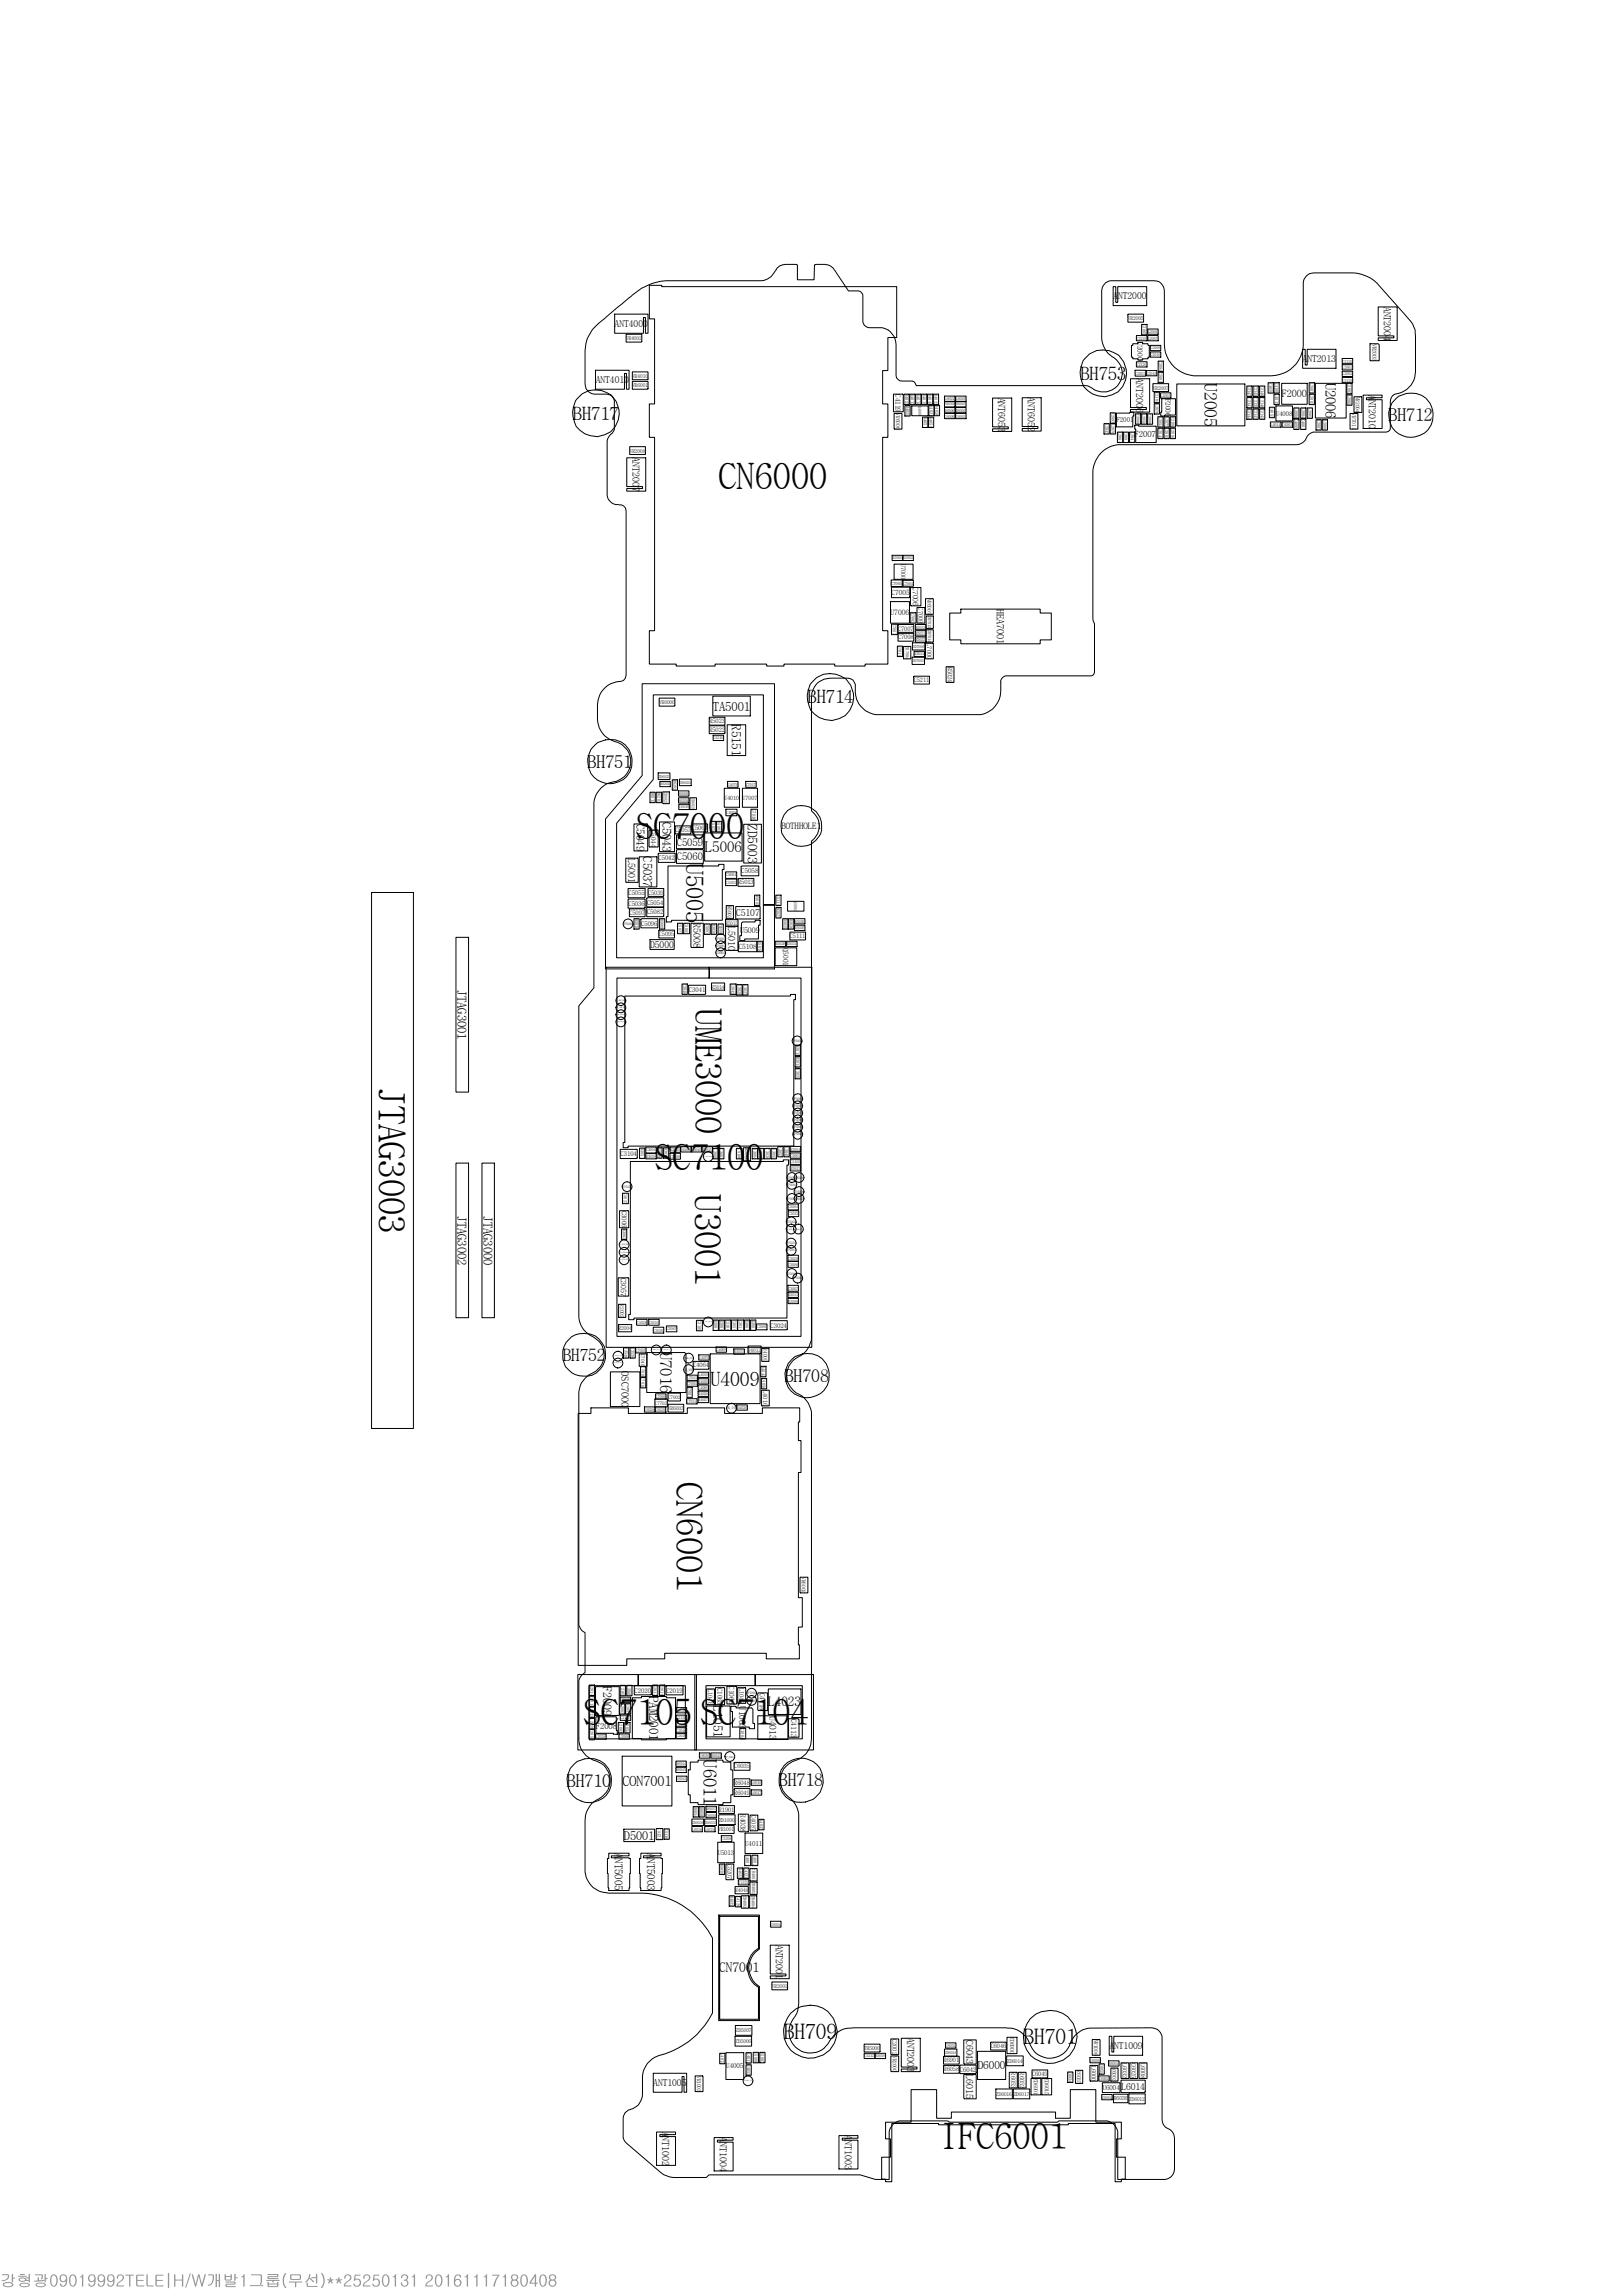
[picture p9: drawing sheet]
<svg xmlns="http://www.w3.org/2000/svg" width="210mm" height="297mm" viewBox="0 0 210 297" stroke-linecap="round" stroke-linejoin="round" font-family="sans-serif">
<defs><g id="words">
<g font-size="4.7">
<text x="92.9" y="63.2">CN6000</text>
<text x="82.2" y="108.6">SC7000</text>
<text x="90" y="130.3" transform="rotate(90 90 130.3)">UME3000</text>
<text x="49" y="140.7" transform="rotate(90 49 140.7)">JTAG3003</text>
<text x="84.7" y="151.4">SC7100</text>
<text x="89.9" y="154.5" transform="rotate(90 89.9 154.5)">U3001</text>
<text x="87.5" y="191.7" transform="rotate(90 87.5 191.7)">CN6001</text>
<text x="75.4" y="223.2">SC7105</text>
<text x="90.5" y="223.2">SC7104</text>
<text x="121.6" y="278">IFC6001</text>
</g>
<text font-size="3.1" x="88.8" y="111.7" transform="rotate(90 88.8 111.7)">U5005</text>
<g font-size="2.8">
<text x="101.4" y="263.8">BH709</text>
<text x="132.4" y="264.5">BH701</text>
</g>
<text font-size="2.5" x="91.9" y="179.3">U4009</text>
<g font-size="2.4">
<text x="139.8" y="49.1">BH753</text>
<text x="74.1" y="54.3">BH717</text>
<text x="104.5" y="91">BH714</text>
<text x="91" y="227.6" transform="rotate(90 91 227.6)">U6011</text>
</g>
<g font-size="2.3">
<text x="179.6" y="54.5">BH712</text>
<text x="76" y="99.3">BH751</text>
<text x="101.5" y="178.8">BH708</text>
<text x="73.3" y="231.2">BH710</text>
<text x="100.8" y="231.1">BH718</text>
</g>
<g font-size="2.2">
<text x="155.8" y="49.6" transform="rotate(90 155.8 49.6)">U2005</text>
<text x="72.8" y="176.1">BH752</text>
</g>
<text font-size="2.1" x="85.4" y="174.9" transform="rotate(90 85.4 174.9)">U7016</text>
<g font-size="1.9">
<text x="171.5" y="49.5" transform="rotate(90 171.5 49.5)">U2006</text>
<text x="91.2" y="110.2">L5006</text>
</g>
<text font-size="1.8" x="80.5" y="231.1">CON7001</text>
<g font-size="1.7">
<text x="94.7" y="93.7" transform="rotate(90 94.7 93.7)">R5151</text>
<text x="96.7" y="106.6" transform="rotate(90 96.7 106.6)">ZD5003</text>
<text x="84" y="219.4" transform="rotate(90 84 219.4)">PAM2001</text>
<text x="92.3" y="220.6" transform="rotate(90 92.3 220.6)">L1051</text>
<text x="99.4" y="220.8">L4023</text>
<text x="93" y="255.2">CN7001</text>
</g>
<g font-size="1.6">
<text x="92.2" y="91.9">TA5001</text>
<text x="85.7" y="106.3" transform="rotate(90 85.7 106.3)">C5043</text>
<text x="83.2" y="110.8" transform="rotate(90 83.2 110.8)">C5037</text>
<text x="59.2" y="128.1" transform="rotate(90 59.2 128.1)">JTAG3001</text>
<text x="59.2" y="157.3" transform="rotate(90 59.2 157.3)">JTAG3002</text>
<text x="62.5" y="157.3" transform="rotate(90 62.5 157.3)">JTAG3000</text>
<text x="80.7" y="238">D5001</text>
</g>
<text font-size="1.5" x="78" y="218.2" transform="rotate(90 78 218.2)">F2009</text>
<g font-size="1.4">
<text x="82.4" y="106.6" transform="rotate(90 82.4 106.6)">C5049</text>
<text x="87.6" y="109.4">C5059</text>
<text x="87.6" y="111.3">C5060</text>
<text x="79.6" y="239.7" transform="rotate(90 79.6 239.7)">ANT5005</text>
<text x="83.7" y="239.7" transform="rotate(90 83.7 239.7)">ANT5003</text>
<text x="126.5" y="267.7">D6000</text>
</g>
<g font-size="1.3">
<text x="179" y="39.7" transform="rotate(90 179 39.7)">ANT2004</text>
<text x="129.2" y="51.4" transform="rotate(90 129.2 51.4)">ANT6053</text>
<text x="133" y="51.4" transform="rotate(90 133 51.4)">ANT6052</text>
<text x="147" y="48.9" transform="rotate(90 147 48.9)">ANT2006</text>
<text x="165.8" y="51.4">F2000</text>
<text x="177.1" y="51.1" transform="rotate(90 177.1 51.1)">ANT2010</text>
<text x="81.8" y="59.2" transform="rotate(90 81.8 59.2)">ANT2007</text>
<text x="128.9" y="78.7" transform="rotate(90 128.9 78.7)">HEA7001</text>
<text x="81.3" y="111" transform="rotate(90 81.3 111)">L5001</text>
<text x="89.7" y="119.4" transform="rotate(90 89.7 119.4)">R5008</text>
<text x="94.2" y="119.8" transform="rotate(90 94.2 119.8)">L5010</text>
<text x="80.4" y="177.4" transform="rotate(90 80.4 177.4)">OSC7000</text>
<text x="100.4" y="251.6" transform="rotate(90 100.4 251.6)">ANT2001</text>
<text x="117.3" y="263.6" transform="rotate(90 117.3 263.6)">ANT2003</text>
<text x="125" y="263.9" transform="rotate(90 125 263.9)">C6043</text>
<text x="125" y="268.4" transform="rotate(90 125 268.4)">L6015</text>
<text x="85.7" y="275.8" transform="rotate(90 85.7 275.8)">ANT1002</text>
<text x="93.1" y="276.5" transform="rotate(90 93.1 276.5)">ANT1004</text>
<text x="109.3" y="276.2" transform="rotate(90 109.3 276.2)">ANT1003</text>
</g>
<g font-size="1.2">
<text x="144" y="38.7">ANT2000</text>
<text x="79.5" y="42.3">ANT4000</text>
<text x="168.5" y="46.8">ANT2013</text>
<text x="77.1" y="49.6">ANT4010</text>
<text x="95.2" y="118.5">C5107</text>
<text x="84.1" y="122.6">D5000</text>
<text x="95.7" y="220.7" transform="rotate(90 95.7 220.7)">U1003</text>
<text x="99.5" y="222" transform="rotate(90 99.5 222)">U4013</text>
<text x="84.5" y="269.9">ANT1005</text>
<text x="143.5" y="265.1">ANT1009</text>
<text x="145.1" y="270.3">L6014</text>
</g>
<g font-size="1.1">
<text x="146.8" y="56.5">F2007</text>
<text x="101.1" y="107.2">BOTHHOLE1</text>
<text x="77.1" y="223.6">F2008</text>
</g>
<g font-size="1">
<text x="118.1" y="76" transform="rotate(90 118.1 76)">C7006</text>
<text x="115.2" y="79.6">U7006</text>
<text x="95.8" y="120.7">U5009</text>
<text x="80.3" y="165.3" transform="rotate(90 80.3 165.3)">C3057</text>
<text x="102.3" y="222.3" transform="rotate(90 102.3 222.3)">C4113</text>
</g>
<g font-size=".9">
<text x="147.2" y="44.3" transform="rotate(90 147.2 44.3)">U2000</text>
<text x="115.9" y="51" transform="rotate(90 115.9 51)">C4119</text>
<text x="150.8" y="51.6" transform="rotate(90 150.8 51.6)">F2006</text>
<text x="144.4" y="54.6">F2001</text>
<text x="115.4" y="77">C7005</text>
<text x="84.2" y="107.4" transform="rotate(90 84.2 107.4)">C5044</text>
<text x="95.9" y="113">C5058</text>
<text x="95.6" y="122.8">C5108</text>
<text x="101.3" y="122.6" transform="rotate(90 101.3 122.6)">Q5001</text>
<text x="80.4" y="156.6" transform="rotate(90 80.4 156.6)">C3006</text>
<text x="92.8" y="218.3" transform="rotate(90 92.8 218.3)">C1065</text>
<text x="94.3" y="218.1" transform="rotate(90 94.3 218.1)">C1063</text>
<text x="98.3" y="219" transform="rotate(90 98.3 219)">C4114</text>
<text x="95.8" y="234.7" transform="rotate(90 95.8 234.7)">R4038</text>
<text x="96.4" y="238.8">U4011</text>
<text x="94" y="267.6">U4005</text>
<text x="142.7" y="270.4">U6004</text>
</g>
<g font-size=".8">
<text x="165.1" y="53.8">U4008</text>
<text x="116.6" y="73" transform="rotate(90 116.6 73)">U7000</text>
<text x="116.2" y="81.6">C7007</text>
<text x="116.2" y="82.7">C7008</text>
<text x="118.9" y="78.6" transform="rotate(90 118.9 78.6)">C7009</text>
<text x="120" y="83.2" transform="rotate(90 120 83.2)">L7000</text>
<text x="118.2" y="88.3">C5211</text>
<text x="122.6" y="86.3" transform="rotate(90 122.6 86.3)">R5024</text>
<text x="91.8" y="94.7">R5022</text>
<text x="91.8" y="93.6">R5023</text>
<text x="87.4" y="107.6">C5057</text>
<text x="89.5" y="107.4">C5063</text>
<text x="93.7" y="103.5">U4010</text>
<text x="96.1" y="103.5">U7007</text>
<text x="85.2" y="111.3">C5042</text>
<text x="81.3" y="115.8">C5055 C5039</text>
<text x="81.3" y="117.2">C5036 C5054</text>
<text x="81.4" y="118.4">C5097 C5082</text>
<text x="83" y="119.7">C5096</text>
<text x="95.5" y="114.4">R5013</text>
<text x="85.2" y="121.1">C5095</text>
<text x="102.2" y="121.4">C5111</text>
<text x="89.1" y="128.4">C3041</text>
<text x="80.3" y="149.6">C3104</text>
<text x="99.7" y="171.7">C3024</text>
<text x="89.7" y="176.9">C4064</text>
<text x="98.7" y="179.9" transform="rotate(90 98.7 179.9)">L4016</text>
<text x="82.1" y="219">C2020</text>
<text x="86.2" y="219">C2019</text>
<text x="91.6" y="218.5" transform="rotate(90 91.6 218.5)">L1046</text>
<text x="95.7" y="218.4" transform="rotate(90 95.7 218.4)">L1045</text>
<text x="95" y="228.8">C6035</text>
<text x="95" y="230.9">R6048</text>
<text x="95" y="232.2">R6049</text>
<text x="92.9" y="240">U5013</text>
<text x="93" y="234.4">R1901</text>
<text x="97.2" y="234.8" transform="rotate(90 97.2 234.8)">C4087</text>
<text x="94.1" y="241.2" transform="rotate(90 94.1 241.2)">C5207</text>
<text x="115.5" y="263.8" transform="rotate(90 115.5 263.8)">C2002</text>
<text x="122.1" y="268">R6058C6042</text>
<text x="122.1" y="266.8">R6901</text>
<text x="128.2" y="265">C6046</text>
<text x="130.8" y="268.1" transform="rotate(90 130.8 268.1)">R6053</text>
<text x="132" y="268.1" transform="rotate(90 132 268.1)">R6052</text>
<text x="133.5" y="268.6">C6049</text>
<text x="141.2" y="267.2" transform="rotate(90 141.2 267.2)">L6000</text>
<text x="145.2" y="266.9" transform="rotate(90 145.2 266.9)">L6032</text>
<text x="146.4" y="266.9" transform="rotate(90 146.4 266.9)">C6025</text>
<text x="147.6" y="266.9" transform="rotate(90 147.6 266.9)">L6008</text>
</g>
<g font-size=".7">
<text x="145.9" y="41.4">VR2005</text>
<text x="81" y="44">VR4002</text>
<text x="177.6" y="44.5" transform="rotate(90 177.6 44.5)">VR2003</text>
<text x="81.8" y="48.9">VR4010</text>
<text x="81.8" y="50.1">VR6001</text>
<text x="115.9" y="53.5" transform="rotate(90 115.9 53.5)">VR6006</text>
<text x="149.2" y="50.4">VR2007</text>
<text x="174.9" y="53.5" transform="rotate(90 174.9 53.5)">VR7011</text>
<text x="175.4" y="51.3" transform="rotate(90 175.4 51.3)">VR2004</text>
<text x="81.5" y="58.5">VR2008</text>
<text x="120" y="77.4" transform="rotate(90 120 77.4)">VR6007</text>
<text x="85.3" y="91.1">VR6000</text>
<text x="94.2" y="117.2" transform="rotate(90 94.2 117.2)">R5902</text>
<text x="92.1" y="127.9">R5014</text>
<text x="96.4" y="148.5" transform="rotate(90 96.4 148.5)">R3006</text>
<text x="80" y="172.1">R2004</text>
<text x="80.2" y="168.7" transform="rotate(90 80.2 168.7)">R2002</text>
<text x="96.8" y="174.9">R4012</text>
<text x="98.8" y="174.4" transform="rotate(90 98.8 174.4)">R4009</text>
<text x="86.4" y="182.4">VR6003</text>
<text x="103.8" y="204" transform="rotate(90 103.8 204)">VR6002</text>
<text x="92.9" y="236.9">VR1001</text>
<text x="93" y="235.7">ZD1000</text>
<text x="95.1" y="244.8">R4048</text>
<text x="99.9" y="257.2">VR2001</text>
<text x="95.2" y="262.9">ZD5007</text>
<text x="130.7" y="263.5" transform="rotate(90 130.7 263.5)">ZD6900</text>
<text x="141.6" y="263.9" transform="rotate(90 141.6 263.9)">VR1008</text>
<text x="90.2" y="268.6" transform="rotate(90 90.2 268.6)">VR1003</text>
<text x="95.2" y="264.3">ZD5006</text>
<text x="111.8" y="265.2">TH5000</text>
<text x="115.5" y="266" transform="rotate(90 115.5 266)">VR2000</text>
<text x="130.3" y="266.9">ZD6014</text>
<text x="133.8" y="268.9" transform="rotate(90 133.8 268.9)">ZD6901</text>
<text x="135.2" y="268.9" transform="rotate(90 135.2 268.9)">ZD6015</text>
<text x="139.4" y="267.8" transform="rotate(90 139.4 267.8)">R6035</text>
<text x="143.9" y="267.5" transform="rotate(90 143.9 267.5)">R6003</text>
<text x="128.9" y="271.1">ZD6016 ZD6017</text>
<text x="144.1" y="271.7">R6036 ZD6012</text>
</g>
<g font-size=".6">
<text x="147.9" y="42" transform="rotate(90 147.9 42)">C2005</text>
<text x="150" y="46.7" transform="rotate(90 150 46.7)">C2094C2095</text>
<text x="117.1" y="51" transform="rotate(90 117.1 51)">R4052 R4025</text>
<text x="117.9" y="51" transform="rotate(90 117.9 51)">R4017</text>
<text x="118.6" y="51" transform="rotate(90 118.6 51)">R4018</text>
<text x="119.4" y="51" transform="rotate(90 119.4 51)">R4019</text>
<text x="119.5" y="54" transform="rotate(90 119.5 54)">R4051</text>
<text x="120.1" y="51" transform="rotate(90 120.1 51)">R4049</text>
<text x="120.3" y="52.4" transform="rotate(90 120.3 52.4)">R4021 R4050</text>
<text x="120.9" y="51" transform="rotate(90 120.9 51)">R4022R4020</text>
<text x="143.8" y="53.4" transform="rotate(90 143.8 53.4)">C2097L2070</text>
<text x="147" y="53.5" transform="rotate(90 147 53.5)">C2098</text>
<text x="147.8" y="53.5" transform="rotate(90 147.8 53.5)">L2050</text>
<text x="148.6" y="53.5" transform="rotate(90 148.6 53.5)">C2099</text>
<text x="149.5" y="50.7" transform="rotate(90 149.5 50.7)">C2104 L2076</text>
<text x="149.9" y="53.9" transform="rotate(90 149.9 53.9)">L2054 L2042</text>
<text x="150.7" y="53.9" transform="rotate(90 150.7 53.9)">L2077 L2065</text>
<text x="151.6" y="53.9" transform="rotate(90 151.6 53.9)">C2106 C2088</text>
<text x="161.5" y="49.9" transform="rotate(90 161.5 49.9)">C2147 C2141 C2144</text>
<text x="162.3" y="49.9" transform="rotate(90 162.3 49.9)">C2145 C2139 C2142</text>
<text x="163.1" y="49.9" transform="rotate(90 163.1 49.9)">C2146 C2140 C2143</text>
<text x="164.2" y="49.5" transform="rotate(90 164.2 49.5)">C4059</text>
<text x="164.4" y="52.7" transform="rotate(90 164.4 52.7)">C4057</text>
<text x="165" y="49.5" transform="rotate(90 165 49.5)">C4199 L4015</text>
<text x="167.5" y="52.8" transform="rotate(90 167.5 52.8)">L2008C4099</text>
<text x="168.4" y="52.8" transform="rotate(90 168.4 52.8)">L2004C4065</text>
<text x="169.3" y="52.8" transform="rotate(90 169.3 52.8)">L2005</text>
<text x="169.5" y="49.5" transform="rotate(90 169.5 49.5)">L2001 L2003</text>
<text x="174.4" y="49.6" transform="rotate(90 174.4 49.6)">C2007 L2900</text>
<text x="143" y="54.8" transform="rotate(90 143 54.8)">L2047</text>
<text x="144.7" y="55.9" transform="rotate(90 144.7 55.9)">L2064</text>
<text x="145.5" y="55.9" transform="rotate(90 145.5 55.9)">C2091</text>
<text x="146.3" y="55.9" transform="rotate(90 146.3 55.9)">L2043</text>
<text x="170.4" y="54.3" transform="rotate(90 170.4 54.3)">L2061</text>
<text x="171.2" y="54.3" transform="rotate(90 171.2 54.3)">L2009</text>
<text x="115.3" y="75.6">C7065 C7064</text>
<text x="115.5" y="80.7" transform="rotate(90 115.5 80.7)">C7063</text>
<text x="116.2" y="83.6" transform="rotate(90 116.2 83.6)">C7010</text>
<text x="117.2" y="83.6" transform="rotate(90 117.2 83.6)">ZD7004</text>
<text x="117.9" y="79.2" transform="rotate(90 117.9 79.2)">C7062</text>
<text x="120.1" y="79.7" transform="rotate(90 120.1 79.7)">ZD7013 ZD7014</text>
<text x="87.1" y="100.9" transform="rotate(90 87.1 100.9)">R6202</text>
<text x="84.2" y="102.5" transform="rotate(90 84.2 102.5)">R6013</text>
<text x="85" y="102.5" transform="rotate(90 85 102.5)">R6203</text>
<text x="92.1" y="106.3" transform="rotate(90 92.1 106.3)">C5073</text>
<text x="92.8" y="106.3" transform="rotate(90 92.8 106.3)">R5003</text>
<text x="94" y="105.3">C4078</text>
<text x="97.3" y="104.7" transform="rotate(90 97.3 104.7)">C7016</text>
<text x="93.9" y="113.4">C5084</text>
<text x="82.2" y="118.9" transform="rotate(90 82.2 118.9)">R5010</text>
<text x="85.5" y="118.9" transform="rotate(90 85.5 118.9)">R5009</text>
<text x="87.8" y="119.4" transform="rotate(90 87.8 119.4)">C5077</text>
<text x="88.6" y="119.4" transform="rotate(90 88.6 119.4)">C5087</text>
<text x="91.3" y="119.5" transform="rotate(90 91.3 119.5)">C5091</text>
<text x="92.2" y="119.5" transform="rotate(90 92.2 119.5)">R3026</text>
<text x="93.9" y="119.6">R5015</text>
<text x="93.9" y="114.3">C5102</text>
<text x="97.8" y="115.8" transform="rotate(90 97.8 115.8)">R5005</text>
<text x="100.5" y="115.8" transform="rotate(90 100.5 115.8)">C5110 R5027</text>
<text x="101.4" y="118.9" transform="rotate(90 101.4 118.9)">R5025</text>
<text x="102.2" y="118.9" transform="rotate(90 102.2 118.9)">R5026</text>
<text x="98.1" y="121.8" transform="rotate(90 98.1 121.8)">R5016</text>
<text x="88.4" y="127.3" transform="rotate(90 88.4 127.3)">C3040</text>
<text x="94.7" y="127.3" transform="rotate(90 94.7 127.3)">C3042</text>
<text x="95.5" y="127.4" transform="rotate(90 95.5 127.4)">R3028</text>
<text x="96.2" y="127.4" transform="rotate(90 96.2 127.4)">R3027</text>
<text x="103" y="135.2" transform="rotate(90 103 135.2)">R3015 R3014 R3020</text>
<text x="82.9" y="148.5" transform="rotate(90 82.9 148.5)">R3053</text>
<text x="85.1" y="148.5" transform="rotate(90 85.1 148.5)">U5008</text>
<text x="86" y="148.5" transform="rotate(90 86 148.5)">R3030</text>
<text x="92.4" y="148.6" transform="rotate(90 92.4 148.6)">C3000</text>
<text x="93.1" y="148.6" transform="rotate(90 93.1 148.6)">C3001</text>
<text x="95.4" y="148.6" transform="rotate(90 95.4 148.6)">C5106</text>
<text x="97.5" y="148.6" transform="rotate(90 97.5 148.6)">R3004</text>
<text x="98.2" y="148.6" transform="rotate(90 98.2 148.6)">C3011</text>
<text x="99.1" y="148.6" transform="rotate(90 99.1 148.6)">C3030</text>
<text x="99.9" y="148.6" transform="rotate(90 99.9 148.6)">R3055</text>
<text x="100.8" y="148.3" transform="rotate(90 100.8 148.3)">R3057</text>
<text x="101.6" y="148.3" transform="rotate(90 101.6 148.3)">R3049</text>
<text x="80.7" y="154.4" transform="rotate(90 80.7 154.4)">C3027</text>
<text x="80.6" y="159" transform="rotate(90 80.6 159)">R3003</text>
<text x="90.3" y="170.8" transform="rotate(90 90.3 170.8)">C3105</text>
<text x="92.4" y="170.8" transform="rotate(90 92.4 170.8)">R3001</text>
<text x="93.2" y="170.8" transform="rotate(90 93.2 170.8)">R3000</text>
<text x="94" y="170.8" transform="rotate(90 94 170.8)">C3106</text>
<text x="94.8" y="170.8" transform="rotate(90 94.8 170.8)">C3059</text>
<text x="95.7" y="170.8" transform="rotate(90 95.7 170.8)">C3014</text>
<text x="96.5" y="170.8" transform="rotate(90 96.5 170.8)">R3005</text>
<text x="97.3" y="170.8" transform="rotate(90 97.3 170.8)">R3002</text>
<text x="80.8" y="174.3" transform="rotate(90 80.8 174.3)">R3540</text>
<text x="81.7" y="174.3" transform="rotate(90 81.7 174.3)">R3539</text>
<text x="83" y="175.2" transform="rotate(90 83 175.2)">C7040</text>
<text x="83" y="176.8" transform="rotate(90 83 176.8)">C7019C7018</text>
<text x="89" y="179.5" transform="rotate(90 89 179.5)">C7003</text>
<text x="98.6" y="176.7" transform="rotate(90 98.6 176.7)">R4043 C4058</text>
<text x="84.7" y="181.7">C7703</text>
<text x="86.4" y="181">C7002</text>
<text x="76.4" y="218" transform="rotate(90 76.4 218)">L2014C2015L2013 L2029C2055</text>
<text x="80.3" y="220.4" transform="rotate(90 80.3 220.4)">L2062</text>
<text x="80.4" y="218" transform="rotate(90 80.4 218)">C2165</text>
<text x="81.1" y="220.4" transform="rotate(90 81.1 220.4)">C2031</text>
<text x="81.2" y="218" transform="rotate(90 81.2 218)">L2080</text>
<text x="84.6" y="218" transform="rotate(90 84.6 218)">C2017</text>
<text x="85.5" y="218" transform="rotate(90 85.5 218)">C2016</text>
<text x="80.1" y="222.8" transform="rotate(90 80.1 222.8)">L2063</text>
<text x="81" y="222.8" transform="rotate(90 81 222.8)">C2054</text>
<text x="95.9" y="223.6" transform="rotate(90 95.9 223.6)">C1064</text>
<text x="89.8" y="233.7" transform="rotate(90 89.8 233.7)">R6054</text>
<text x="90.6" y="233.7" transform="rotate(90 90.6 233.7)">R6056</text>
<text x="85.1" y="236.5" transform="rotate(90 85.1 236.5)">C5122</text>
<text x="86.1" y="236.6" transform="rotate(90 86.1 236.6)">C5118</text>
<text x="96.5" y="240" transform="rotate(90 96.5 240)">C4091</text>
<text x="97.5" y="240" transform="rotate(90 97.5 240)">C4092</text>
<text x="98.3" y="235.4" transform="rotate(90 98.3 235.4)">R4037</text>
<text x="93.2" y="241.1" transform="rotate(90 93.2 241.1)">R5039</text>
<text x="94.5" y="245.2" transform="rotate(90 94.5 245.2)">R4033</text>
<text x="95.3" y="245.3" transform="rotate(90 95.3 245.3)">C4126</text>
<text x="95.6" y="241.6" transform="rotate(90 95.6 241.6)">R4032</text>
<text x="96.2" y="245.2" transform="rotate(90 96.2 245.2)">ZD4003</text>
<text x="96.4" y="241.6" transform="rotate(90 96.4 241.6)">C4121</text>
<text x="97.3" y="241.7" transform="rotate(90 97.3 241.7)">ZD4001ZD4002 ZD4004</text>
<text x="93.3" y="265.6" transform="rotate(90 93.3 265.6)">L4012</text>
<text x="96.7" y="265.6" transform="rotate(90 96.7 265.6)">L4011 C4052</text>
<text x="97.6" y="265.5" transform="rotate(90 97.6 265.5)">V5000</text>
<text x="98.4" y="265.5" transform="rotate(90 98.4 265.5)">R5007</text>
<text x="138.3" y="268.1" transform="rotate(90 138.3 268.1)">C6034</text>
<text x="142.3" y="267" transform="rotate(90 142.3 267)">C6055</text>
</g>
<g font-size=".5">
<text x="147.1" y="43.9">C2125 L2007</text>
<text x="147.1" y="47.3">C2126</text>
<text x="148.5" y="43.1">L2006</text>
<text x="148.9" y="45.2">C2009</text>
<text x="148.9" y="46.1">C2010</text>
<text x="173.7" y="46.9">C2120</text>
<text x="173.7" y="47.7">L2901</text>
<text x="118.8" y="52.5" transform="rotate(90 118.8 52.5)">Q4000</text>
<text x="122.2" y="53.3">R6006 R6000</text>
<text x="122.2" y="51.8">L6021 L6020</text>
<text x="146.9" y="48.5">C2011 L2010</text>
<text x="150.2" y="51.4">L2053</text>
<text x="173.7" y="49.4">C2129</text>
<text x="173.7" y="48.6">L2002</text>
<text x="122.2" y="54">C6006 C6003</text>
<text x="164.4" y="55.1">L4014 C4061</text>
<text x="115.5" y="72.4">R3901 R3902</text>
<text x="118.1" y="83.8">ZD7006</text>
<text x="118.5" y="82.1">R3021</text>
<text x="118.5" y="81.3">R3022</text>
<text x="118.5" y="82.9">R3033</text>
<text x="118" y="85.7">ZD7005</text>
<text x="118.3" y="84.8">R3034</text>
<text x="92.3" y="95.7">C5210</text>
<text x="85.2" y="100.6">ZD6023</text>
<text x="85.4" y="101.6">R6201</text>
<text x="87.9" y="101.4">ZD6024</text>
<text x="94.2" y="101.7">C4079</text>
<text x="96.5" y="101.7">C7017</text>
<text x="86" y="102.4" transform="rotate(90 86 102.4)">ZD6025</text>
<text x="87.8" y="102.8">R6005</text>
<text x="87.8" y="103.7">R6204</text>
<text x="87.9" y="104.6">C6016</text>
<text x="89.5" y="103.2" transform="rotate(90 89.5 103.2)">ZD6026</text>
<text x="93.1" y="119.5" transform="rotate(90 93.1 119.5)">TH3001</text>
<text x="102.8" y="116.6" transform="rotate(90 102.8 116.6)">Q5002</text>
<text x="102.8" y="119.4">R5030</text>
<text x="92.6" y="123.4">U5004</text>
<text x="100.3" y="122.3">R5028 R5031</text>
<text x="102.8" y="120.2">R5029</text>
<text x="83.6" y="149">C3004</text>
<text x="83.6" y="149.8">R3029</text>
<text x="86.7" y="149.8">C3009</text>
<text x="86.7" y="148.9">R3025</text>
<text x="89.5" y="148.9">R3046 R3045</text>
<text x="102.3" y="149.7">C5061</text>
<text x="102.3" y="148.8">R3054</text>
<text x="102.3" y="150.5">C5105</text>
<text x="102.3" y="151.3">R5913</text>
<text x="102" y="156.3">C3084</text>
<text x="102" y="157.2">C3032</text>
<text x="102" y="163">C3029</text>
<text x="102" y="163.8">C3098</text>
<text x="102" y="166.9">C3007</text>
<text x="102" y="167.7">R3011</text>
<text x="82.4" y="171.3">C3028 C3010</text>
<text x="84.6" y="172.3">C3020</text>
<text x="86.3" y="172.1">C3083</text>
<text x="97.9" y="171.9">C3060</text>
<text x="102" y="168.5">R3009</text>
<text x="82.3" y="174.9">L7005</text>
<text x="88.9" y="178.4">L7011</text>
<text x="88.9" y="179.2">C7004</text>
<text x="90.4" y="179.7">C4060</text>
<text x="90.4" y="178.1">L4019</text>
<text x="90.4" y="178.9">R4030</text>
<text x="90.4" y="175.8">C4070</text>
<text x="92.7" y="174.8">C4069</text>
<text x="95" y="175">R4031</text>
<text x="83.4" y="182.5">C6028 C6029</text>
<text x="84.9" y="180.8">L7006</text>
<text x="88.9" y="181.5">L7014</text>
<text x="90.4" y="181.3">R4027</text>
<text x="90.4" y="180.5">R4028</text>
<text x="95.4" y="182.3">R4026</text>
<text x="80.3" y="220.1">C2093</text>
<text x="87.5" y="221.4">C2024</text>
<text x="77.1" y="224.9">L2028</text>
<text x="80.1" y="224.9">L2000</text>
<text x="80.3" y="222.4">C2137</text>
<text x="87.5" y="224.8">C2029</text>
<text x="87.5" y="224">C2046</text>
<text x="87.5" y="223.2">L2022</text>
<text x="87.5" y="222.4">C2138</text>
<text x="90.5" y="227.3">C6036 R6043</text>
<text x="87.5" y="228.4">R6044</text>
<text x="87.5" y="229.2">R6045</text>
<text x="87.6" y="230.3">C6041</text>
<text x="97.2" y="230.8">L6016</text>
<text x="97.2" y="232.1">L6017</text>
<text x="89.5" y="235.9">ZD6036 ZD6035</text>
<text x="89.6" y="236.8">L6018</text>
<text x="91.2" y="236.8">L6019</text>
<text x="91.4" y="235">C6050</text>
<text x="91.4" y="234.2">R6057</text>
<text x="93.4" y="238.1">C5208</text>
<text x="95.6" y="243.7">C4122</text>
<text x="99.7" y="249.1">C6054</text>
<text x="111.8" y="266.2">C5212 R5019</text>
<text x="122.2" y="265.7">ZD6018</text>
<text x="122.4" y="264.8">C6051</text>
<text x="141.1" y="266.7">C6099</text>
<text x="142.2" y="269.1">C6002</text>
<text x="143.5" y="267.1">R6001</text>
<text x="142.6" y="271.5">C6004</text>
</g>
<g font-size=".4">
<text x="122.2" y="52.5">VR6004 VR6005</text>
<text x="80.6" y="119.7">TP5000</text>
<text x="92.6" y="122.5">TP3004</text>
<text x="92.6" y="121.6">TP3005</text>
<text x="102.5" y="134.8">TP3003</text>
<text x="102.6" y="143.2">TP3001</text>
<text x="102.6" y="142.3">TP5004</text>
<text x="88.1" y="148.8">TH3000</text>
<text x="102.6" y="144.1">TP3007</text>
<text x="102.6" y="146">TP5005</text>
<text x="102.6" y="146.9">TP5006</text>
<text x="102.6" y="145">TP5009</text>
<text x="80.5" y="153.7">TP5102</text>
<text x="101.8" y="153.4">TP3000</text>
<text x="101.8" y="152.5">TP3006</text>
<text x="101.8" y="155.2">TP3009</text>
<text x="102.7" y="154.3">TP3008</text>
<text x="102.7" y="152.5">TP5003</text>
<text x="102.7" y="155.2">TP5007</text>
<text x="101.7" y="161.9">TP5001</text>
<text x="101.7" y="158.2">TP5008</text>
<text x="101.7" y="161">TP5101</text>
<text x="101.8" y="164.9">TP3002</text>
<text x="102.6" y="165.5">TP5002</text>
<text x="88.5" y="177.3">BB_IQB</text>
<text x="94" y="182.3">FM_INT</text>
<text x="96.6" y="219.2">TP1000</text>
<text x="96.6" y="220.1">TP1001</text>
</g>
<g font-size=".3">
<text x="79.7" y="129.5">TP_AMP_BCK</text>
<text x="79.8" y="130.5">TP_AMP_WS</text>
<text x="80.1" y="161.1">TP_CLK_MON</text>
<text x="88.5" y="175.8">TDMB_INT</text>
<text x="93.8" y="227.4">TP_DSCL</text>
</g>
<g font-size=".2">
<text x="101.8" y="159.1">TP_XRTC_XTO</text>
<text x="102.7" y="159.1">TP_XRTCCLKO</text>
<text x="80.1" y="162.1">XCP_GPIO3000</text>
<text x="80.1" y="163">XCP_GPIO3001</text>
<text x="96.2" y="269.3">TP_HALL_INT</text>
</g>
</g></defs>
<g fill="none" stroke="#000" stroke-width=".13">
<path d="M84 36.9h1.6v.2h30.4v6.6h-1.1v4.2h-.7v4.4h.7v4.3h-.7v25h.7v4.3h-3v.3h-3.9v-.3h-6.6v.3h-2.2v-.3h-6.7v.3h-5v-.3h-3.5v-4.3h.7v-25h-.7v-4.3h.7v-11h-.7zM144 37.1h.4v2h.2v-2h3.8v2.4h-4.4zM178.3 39.7h2.5v4.3h-2.5v-.3h2v-.2h-2zM75.3 50.9a3.1 3.1 0 0 1 4.4 1.1 3 3 0 0 1-2.2 4.5 3 3 0 0 1-3.3-3.9l.3-.8zM77 47.9h4.4v2.5h-.4v-2.1h-.2v2.1h-3.8zM77.2 42.1l4.1-3.5a7.4 7.4 0 0 1 5.4-2.3h11.8l.8-.2a3.2 3.2 0 0 0 1.2-1.4l.8-.5h1.7a.21 .21 0 0 1 .2 .1 .21 .21 0 0 1 0 .2v1.7h2.1l.1-2h1.4a1.44 1.44 0 0 1 1.2 .8l1.8 2.6h1.2l.4 .2 .2 .2v3.6a.87 .87 0 0 0 .8 .8h1.8a2.32 2.32 0 0 1 1.7 2.2l.1 4.2a.83 .83 0 0 0 .7 .5h1.3l.3 .1 .3 .5h22.2a3.4 3.4 0 0 0 2.4 .8 2.46 2.46 0 0 0 1.9-2.1 2.46 2.46 0 0 0-1.3-2.5 3.1 3.1 0 0 1-1.3-2.5l.1-6.2a1.22 1.22 0 0 1 1.3-1.1l5.8 .1a1.38 1.38 0 0 1 .9 1.2v7a4.1 4.1 0 0 0 4.2 4h10.2a4.1 4.1 0 0 0 3.6-4.1v-7.9a1.38 1.38 0 0 1 1.4-1.3h5.1a4.8 4.8 0 0 1 3.3 1.6l3.8 4.3a3.2 3.2 0 0 1 .9 2.3v4.7a3 3 0 0 1-2.7 2.8l-.4 .4-.1 .5v3.5a.59 .59 0 0 1-.5 .5h-9.5a1.46 1.46 0 0 0-1 1.1l-.4 .3-.7 .2h-22.8a3.6 3.6 0 0 0-3.6 3.7v18.9l.2 .6v6.3l-.1 .2-.3 .2h-10.9a.76 .76 0 0 0-.8 .8 3.9 3.9 0 0 1-1.1 3.5l-1 .6-.5 .2h-12.9a3.2 3.2 0 0 1-3.3-3.8l-.1-.3a.84 .84 0 0 0-.9-.7l-2.6 .1a2.38 2.38 0 0 0-2.1 2.3v14.8l.4 .4a2.32 2.32 0 0 1-.4 3.5v64.4a3.3 3.3 0 0 1-2 2.5 2.64 2.64 0 0 0 .4 4.7 3 3 0 0 1 1.6 2.7l-.1 42.2a2.96 2.96 0 0 1-2.4 2.6 2.74 2.74 0 0 0-.1 4.9 3 3 0 0 1 .9 2.1v24.6a3.2 3.2 0 0 1-.9 2 2.77 2.77 0 0 0 1.2 3.8 2.77 2.77 0 0 0 3.8-1.4 3.3 3.3 0 0 1 3-1.6l20 .1a3.1 3.1 0 0 1 2.9 2.2 2.79 2.79 0 0 0 2.9 1.6 2.79 2.79 0 0 0 2.4-2.2 3 3 0 0 1 2.7-1.6h7.9a1.32 1.32 0 0 1 1.1 1.3l.1 10.8a1.24 1.24 0 0 0 .9 1l.4 .4 .3 .7-.1 4.3a1.33 1.33 0 0 1-1.3 1.1h-6v-6a1.65 1.65 0 0 0-1.6-1.6h-6l-.2 .2h-14l-.3-.2h-6.2a1.75 1.75 0 0 0-1.3 1.6v6h-1.7l-2-.6h-19.6l-.3 .3h-4.3l-.5-.1-.9-.4-4.8-4.1-.3-.5v-2.3a1.3 1.3 0 0 1 1.3-1.5 1.94 1.94 0 0 0 1.2-1.9v-2.3a3.3 3.3 0 0 1 3-2.9 10.7 10.7 0 0 0 6.1-5.3v-9.7l-.3-.4a10.6 10.6 0 0 0-9.2-5.4h-4.2a2.97 2.97 0 0 1-2.8-3v-6.7a3.2 3.2 0 0 1 2.1-2.7 2.65 2.65 0 0 0 1.1-2.7 2.65 2.65 0 0 0-2.1-2.1 2.97 2.97 0 0 1-1.9-2.8v-7.5l.3-.6 .5-.4v-5.2l-.5-.3-.3-.7v-29.8a2.87 2.87 0 0 1 1.8-2.8 2.61 2.61 0 0 0 1.5-2.5 2.61 2.61 0 0 0-1.7-2.3 2.96 2.96 0 0 1-1.6-2.7v-40l1.9-2.3v-24a3.1 3.1 0 0 1 2.9-2.7 2.69 2.69 0 0 0 1.9-2.7 2.69 2.69 0 0 0-2.2-2.5 3.1 3.1 0 0 1-2.1-2.9v-2.2a3 3 0 0 1 3-2.6 .84 .84 0 0 0 .7-.8v-21.5a.9 .9 0 0 0-1.1-.6 1.37 1.37 0 0 1-1.4-1.3v-7a1.64 1.64 0 0 1 .7-1l.3-.4v-3.6a1.01 1.01 0 0 0-1-1h-1.6a1.39 1.39 0 0 1-1.2-1.3v-4.4a4.5 4.5 0 0 1 1.5-3.2zM79.5 40.6h4.3v2.5h-.3v-2h-.3v2h-3.7zM81 43.2h2v1v.1h-2zM81.1 59.2h2.4v4.3h-2.4v-.3h2v-.3h-2zM81.5 57.8h2v.9v.1h-2zM81.8 48.1h2v.9v.1h-2zM81.8 49.3h2v1v.1h-2z"/>
<path d="M115.6 51h1.2l.1 .1v2.2h-1.3zM115.7 53.5h1v2h-1zM116.9 51h.7v1.3h-.7zM117.1 52.5h.7v1.3h-.7zM117.7 51h.7v1.3h-.7zM118 52.5h2.1v1.3h-2.1zM118.5 51h.6v1.3h-.6zM119.2 51h.7v1.3h-.7zM119.4 54h.6v1.3h-.6zM120 51h.7v1.3h-.7zM120.1 54h.7v1.3h-.7zM120.2 52.4h.6v1.4h-.6z"/>
<path d="M120.8 51h.6v1.3h-.6zM120.9 52.4h.7v1.4h-.7zM122.2 52h1.3v.6h-1.3zM122.2 52.7h1.3v.7h-1.3zM122.2 53.5h1.3v.7h-1.3zM122.2 51.2h1.3v.7h-1.3zM123.6 52.7h1.4v.7h-1.4zM123.6 52h1.4v.6h-1.4zM123.6 52.7h.1M123.6 53.5h1.4v.7h-1.4zM123.6 51.2h1.4v.7h-1.4zM128.4 51.5h2.5v4.3h-2.5v-.3h2.1v-.3h-2.1z"/>
<path d="M132.2 51.5h2.5v4.3h-2.5v-.4h2.1v-.2h-2.1zM141 45.8a3.1 3.1 0 0 1 4.4 1 3 3 0 0 1-2.3 4.5 3 3 0 0 1-3.2-3.9l.2-.7zM142.8 54.8h.7v1.4h-.7zM143.6 53.4h.7v1.4h-.7zM143.6 54.8h.7v1.4h-.7zM144.4 53.4h1.8v-.1h.5v.5h-.1v1.4h-2.2zM144.6 55.9h.6v1.4h-.6zM145.3 55.9h.7v1.4h-.7zM146 40.6h2v1.1h-2.1zM146.1 55.9h.7v1.4h-.7zM146.3 49h2.4v4.3h-2.4v-.3h2v-.3h-2zM146.6 44.5h.6v-.2h.6v.2h.7v.2h.2v1.5h-.2v.2h-.7v.2h-.6v-.2h-.6v-.2h-.2v-1.5h.2z"/>
<path d="M146.8 55h.5v.1h2.3v2.2h-2.7v-1.8h-.1zM146.9 47.9h1.3v.8h-1.3zM146.9 53.5h.7v1.4h-.7zM147 43.4h1.4v.7h-1.4zM147 46.8h1.4v.7h-1.4zM147.7 53.5h.7v1.4h-.7zM147.7 42h.7v1.3h-.7zM148.3 47.9h1.4v.7h-1.4zM148.4 53.5h.7v1.4h-.7zM148.5 42.6h1.3v.6h-1.3zM148.5 43.4h1.3v.7h-1.3zM148.8 45.5h1.4v.7h-1.4z"/>
<path d="M148.8 44.7h1.4v.7h-1.4zM149.2 49.6h2v1v.1h-2zM149.3 50.7h.7v1.4h-.7zM149.3 52.2h.7v1.4h-.7zM149.8 55.4h.7v1.3h-.7zM149.8 53.9h.7v1.4h-.7zM149.8 48.2h.7v1.3h-.7zM149.8 46.7h.7v1.4h-.7zM150.1 50.8h1.4v.7h-1.4zM150.3 51.6h1.8v2.1h-1.4v.1h-.5v-.5h.1zM150.6 55.4h.7v1.3h-.7zM150.6 53.9h.7v1.4h-.7z"/>
<path d="M151.4 55.4h.7v1.3h-.7zM151.4 53.9h.7v1.4h-.7zM152.3 49.7h8.8v5.4h-8.8zM161.3 51.4h.7v1.4h-.7zM161.3 52.9h.7v1.4h-.7zM161.3 49.9h.7v1.4h-.7zM162.1 51.4h.7v1.4h-.7zM162.1 52.9h.7v1.4h-.7zM162.1 49.9h.7v1.4h-.7zM163 51.4h.6v1.4h-.6zM163 52.9h.6v1.4h-.6zM163 49.9h.6v1.4h-.6z"/>
<path d="M164.1 49.5h.6v1.4h-.6zM164.2 52.7h.7v1.3h-.7zM164.4 54.6h1.3v.7h-1.3zM164.8 49.5h.7v1.4h-.7zM164.8 51h.7v1.3h-.7zM165.1 52.5h2.1v2h-2.1zM165.8 49.6h3.3v2.7h-3.3zM165.9 54.6h1.3v.7h-1.3zM167.4 52.8h.7v1.3h-.7zM167.4 54.2h.7v1.4h-.7zM168.3 54.2h.7v1.4h-.7zM168.3 52.8h.7v1.3h-.7z"/>
<path d="M168.5 45.2h.4v2h.2v-2h3.7v2.4h-4.3zM169.1 52.8h.7v1.3h-.7zM169.4 49.5h.7v1.4h-.7zM169.4 51h.7v1.3h-.7zM170.2 49.6h4v4.5h-4zM170.3 54.3h.6v1.3h-.6zM171.1 54.3h.6v1.3h-.6zM173.7 48.8h1.3v.7h-1.3zM173.7 46.4h1.3v.7h-1.3zM173.7 48h1.3v.7h-1.3zM173.7 47.2h1.3v.7h-1.3zM174.2 49.6h.7v1.3h-.7z"/>
<path d="M174.2 51.1h.7v1.3h-.7zM174.7 53.5h1v2h-1zM175.2 51.3l1 .1v2h-1zM176.4 51.1h2.4v.4h-2v.2h2v3.7h-2.4zM177.2 44.5h1.1l.1 .1v2.1h-1.2zM115.2 77.8h2.5v2.8h-2.5zM115.3 75h1.4v.9h-1.4zM115.3 76h2.4v1.2l-.1 .1h-2.3zM115.4 71.8h1.4v.7h-1.4zM115.7 73h2.4v2h-2.4zM116.8 71.8h1.4v.7h-1.4zM116.8 75.1h1.4v.7h-1.4z"/>
<path d="M117.8 79.3h.7v1.3h-.7zM117.8 76h1.3v2.4h-1.2l-.1-.1zM118.6 78.6h1.1v2h-1.1zM119.7 77.4l1.1 .1v2h-1.1zM119.8 79.7h1v1.6h-1zM122.9 79.3h1.4v-.5h10.3v.5h1.4v3.5h-1.4v.5h-10.3v-.5h-1.4zM83.1 88.5h17.1v28.6h-1.4v-27.2h-14.3v10.9l-4.7 5.7v17.4h19v-6.8h1.4v8.2h-21.9v-19.3l4.8-5.7zM85.2 100h1.5v.8h-1.5zM85.3 90.3h2v1v.1h-2zM91.8 93.9h2v.9l-.1 .1h-1.9zM91.8 92.8h2v1h-2zM92.2 90.1h4.9v2.5h-4.9z"/>
<path d="M92.3 95.1h1.3v.7h-1.3zM94.1 93.8h2.4v3.9h-2.4zM105.7 87.7a3.1 3.1 0 0 1 4.4 1 3 3 0 0 1-2.3 4.5 3 3 0 0 1-3.2-3.9l.2-.8zM115.3 80.8h.8v1.3h-.8zM116.1 83.6h.7v1.3h-.7zM116.2 80.8h2v1h-2zM116.2 81.9h2v1.1h-2zM116.9 83.6h.9v1.6h-.9zM118 85h1.6v1h-1.6zM118 83.2h1.7v.9h-1.7zM118.3 84.3h1.3v.6h-1.3zM118.3 87.5h1.9v1h-2z"/>
<path d="M118.4 81.6h1.4v.7h-1.4zM118.4 80.8h1.4v.7h-1.4zM118.4 82.4h1.4v.7h-1.4zM119.7 83.2h1.1v2h-1.1zM119.8 81.5h1v1.6h-1zM122.4 86.3h1v2l-1-.1zM48.1 115.5h5.4v69.3h-5.4zM81 111h1.5l.1 .1v3.1h-1.6zM81.3 116.3h2.2v1.1l-.1 .1h-2.1zM81.3 115h2.2v1.1h-.1h-2.1zM81.5 117.6h2v1h-2.1zM82 118.9h.7v1.3h-.7z"/>
<path d="M82 106.6h1.7l.1 .1v3.4h-1.8zM82.7 110.8h2.3v3.9h-2.3zM82.9 118.9h.1h2.1v1.1h-2.2zM83.7 117.4h2.2v1.1l-.1 .1h-2.1zM83.7 116.2l.1-.1h2.1v1.2h-2.2zM83.8 115h2.1v.9l-.1 .1h-2zM84 107.4h1.2v2.2h-1.1l-.1-.1zM84.1 102.5h.7v1.3h-.7zM84.9 102.5h.7v1.3h-.7zM85.2 110.5v-.1h2.2v1.2h-2.2zM85.3 118.9h.7v1.3h-.7zM85.3 106.3h2v3.9h-1.9l-.1-.1z"/>
<path d="M85.4 101.1h1.3v.7h-1.3zM85.7 102.4h.9v1.6h-.9zM86.4 112h6.6v-.2h.7v.7h-.2v6.6h-6.6v.2h-.7v-.7h.2zM87 100.9h.7v1.3h-.7zM87.4 106.8h2v1.1h-2zM87.5 108.1l.1-.1h3.4v1.8h-3.5zM87.5 110l.1-.1h3.4v1.8h-3.5zM87.7 119.4h.6v1.4h-.6zM87.8 102.3h1.3v.7h-1.3zM87.8 103.2h1.3v.7h-1.3zM87.8 104.1h1.4v.6h-1.4zM87.9 100.8h1.5v.8h-1.5z"/>
<path d="M88.5 119.4h.7v1.4h-.7zM89.3 103.2h.8v1.5h-.8zM89.4 119.4h1.6v3.2h-1.5l-.1-.1zM89.6 106.6h1.9v1h-2zM91.1 119.5h.8v1.4h-.8zM91.2 107.8h4.8v3.6h-4.8zM91.9 106.3h.7v1.3h-.7zM92 119.5h.7v1.4h-.7zM92.7 106.3h.7v1.3h-.7zM92.9 119.5h.7v1.4h-.7zM93.7 102h2v2.4h-2zM93.9 119h1.6v.8h-1.6z"/>
<path d="M93.9 112.8h1.4v.8h-1.4zM93.9 113.7h1.4v.9h-1.4zM93.9 119.8h1.6v3.2h-1.5l-.1-.1zM93.9 104.7h1.5v.8h-1.5zM94 117.2h.9v1.7h-.9zM94.1 101.1h1.4v.8h-1.4zM95.2 117.3h3.1v1.5v.1h-3.1zM95.5 113.6h2v1.1h-2zM95.9 112.1l.1-.1h2.2v1.3h-2.3zM95.9 119.4l.2-.1h1.6v-.2h.6v.6h-.2v1.8h-1.7v.2h-.7v-.6h.2zM96.1 102h1.9v2.4h-1.9zM96.2 106.6h2.3v5.1h-2.3z"/>
<path d="M96.5 101.1h1.3v.8h-1.3zM97.2 104.7h.8v1.4h-.8zM97.6 115.8h.7v1.4h-.7zM100.4 117.4h.6v1.4h-.6zM100.4 115.8h.6v1.4h-.6zM101.3 118.9h.6v1.3h-.6zM101.9 116.6h2.1v1.3h-2.1zM102 118.9h.7v1.3h-.7zM102.8 119.7h1.3v.7h-1.3zM102.8 118.9h1.3v.6h-1.3zM59 121.3h1.6v20h-1.6zM78.4 125.1h13.4v1.4h-12v46.4h23.8v-46.4h-11.8v-1.4h13.2v49.2h-26.6z"/>
<path d="M80.8 128.9h21.5v-.2h.6v.6h-.2v19h-21.4v.2h-.7v-.7h.2zM84.1 121.6h3.1v1.2h-3.1zM85.3 120.3h2v1h-2.1zM88.2 127.3h.7v1.4h-.7zM89.1 127.5h2.2v1.1l-.1 .1h-2.1zM92.1 127.2h1.6v.9h-1.6zM94.5 127.3h.7v1.4h-.7zM95.3 127.4h.7v1.3h-.7zM95.5 121.9l.2-.1h2.2v1.3h-2.4zM96.1 127.4h.7v1.3h-.7zM98 121.8h.6v1.3h-.6zM100.3 121.8h1.3v.6h-1.3z"/>
<path d="M100.3 122.6h2.8v2.3h-2.8zM101.8 121.8h1.3v.6h-1.3zM102.2 120.6h2v.9v.1h-2zM102.9 136.7h.6v1.3h-.6zM102.9 138.2h.6v1.4h-.6zM102.9 135.2h.6v1.4h-.6zM59 150.5h1.6v20h-1.6zM62.4 150.5h1.6v20h-1.6zM80.2 156.6h1.1v.1v2.1h-1.1zM80.2 148.7h2.2v1.1v.1h-2.2zM80.4 159h.7v1.4h-.7zM80.5 154.4h.8v1.3h-.8z"/>
<path d="M81.6 150.3h19.7v-.2h.7v.6h-.2v19.8h-19.8v.2h-.7v-.6h.3zM82.7 148.5h.7v1.4h-.7zM83.5 148.4h1.4v.8h-1.4zM83.5 149.2h1.4v.7h-1.4zM85 148.5h.7v1.3h-.7zM85.8 148.5h.7v1.3h-.7zM86.7 149.2h1.3v.8h-1.3zM86.7 148.4h1.3v.7h-1.3zM88.1 148.4h1.3v.6h-1.3zM89.4 148.4h1.4v.6h-1.4zM90.8 148.4h1.4v.6h-1.4zM92.2 148.6h.7v1.3h-.7z"/>
<path d="M93 148.6h.7v1.3h-.7zM95.3 148.6h.7v1.3h-.7zM96.2 148.5h.9v1.7h-.9zM97.3 148.6h.7v1.3h-.7zM98 148.6h.8v1.3h-.8zM98.9 148.6h.8v1.3h-.8zM99.8 148.6h.7v1.3h-.7zM100.6 148.3h.7v1.4h-.7zM101.4 148.3h.7v1.4h-.7zM101.9 155.8h1.4v.7h-1.4zM102 156.6h1.3v.8h-1.3zM102.2 150.8h1.4v.7h-1.4z"/>
<path d="M102.2 150h1.4v.6h-1.4zM102.2 149.2h1.4v.6h-1.4zM102.2 148.3h1.4v.7h-1.4zM74 172.9a2.85 2.85 0 0 1 4.3 1.7 2.81 2.81 0 0 1-3.8 3.3 2.81 2.81 0 0 1-.5-5zM79 177.5h3.8v4.5h-3.8zM80 165.3h1.3v.1v2.3h-1.3zM80 168.7h1v1.7h-1zM80 171.4h1.7v.9h-1.7zM80.7 174.3h.6v1.4h-.6zM81.5 174.3h.7v1.4h-.7zM82.2 174.3h1.4v.7h-1.4zM82.4 170.7h1.3v.8h-1.3z"/>
<path d="M82.7 175.2h1v1.6h-1zM82.9 178.2h.6v1.4h-.6zM82.9 176.8h.6v1.4h-.6zM83.7 175h4.9l.2 .2v4.9h-5.1zM83.9 170.7h1.4v.8h-1.4zM84.5 171.7h1.4v.8h-1.4zM86.2 171.5h1.4v.8h-1.4zM88.9 177.9h1.3v.7h-1.3zM88.9 178.7h1.3v.6h-1.3zM88.9 179.5h.7v1.3h-.7zM89.7 176.1h2v1h-2zM90.1 170.8h.8v1.4h-.8z"/>
<path d="M90.3 180h1.4v.7h-1.4zM90.3 178.4h1.4v.6h-1.4zM90.3 179.2h1.4v.7h-1.4zM90.3 177.5h1.4v.7h-1.4zM90.4 175.3h1.4v.7h-1.4zM91.9 175.2h6.4v6.4h-6.4zM92.3 170.8h.6v1.3h-.6zM92.6 174.3h1.4v.6h-1.4zM93 170.8h.7v1.3h-.7zM93.8 170.8h.8v1.3h-.8zM94.6 170.8h.8v1.3h-.8zM94.9 174.5h1.4v.7h-1.4z"/>
<path d="M95.4 170.8h.8v1.3h-.8zM96.3 170.8h.7v1.3h-.7zM96.8 174.1h1.7v1h-1.7zM97.1 170.8h.7v1.3h-.7zM97.9 171.3h1.3v.7h-1.3zM98.4 176.8h.7v1.3h-.7zM98.5 178.3h.7v1.4h-.7zM98.5 179.9h1v2l-1-.1zM98.6 174.4h.9v1.7h-.9zM99.7 170.9h2.2v1.1h-.1h-2.1zM101.9 162.4h1.4v.8h-1.4zM101.9 166.3h1.4v.7h-1.4z"/>
<path d="M101.9 168h1.4v.7h-1.4zM101.9 167.2h1.4v.7h-1.4zM101.9 163.2h1.4v.8h-1.4zM74.8 182.9h1.7v-.8h4.8v.8h7.6v-.8h4.8v.8h4.9v-.8h4.9v1.9h-.2v2.4h.3v4.1h-.3v16.2h.5v3.8h-.5v2.3h.1v1.8h-4.3v-.7h-13.1v.7h-4.9v.9h-6.3zM83.4 182h1.3v.7h-1.3zM84.7 181h1.6v1h-1.6zM84.8 182h1.3v.7h-1.3zM84.8 180.3h1.4v.7h-1.4zM86.1 182.7h.1M86.4 180.2h1.6v1.1h-1.6zM86.5 181.7h2v1h-2.1zM88.8 181h1.4v.6h-1.4z"/>
<path d="M90.3 180.8h1.4v.7h-1.4zM95.3 181.8h1.4v.6h-1.4zM74.8 216.6h7.8v1.5h-6.4v6.9h12.5v-6.9h-6.1v-1.5h7.5v9.8h-15.3zM76.2 219.4h.7v1.4h-.7zM76.2 218h.7v1.4h-.7zM77 218.2h3.1v3.7h-3.1zM80.2 218h.7v1.4h-.7zM80.2 219.6h1.4v.6h-1.4zM81.1 218h.7v1.4h-.7zM81.8 219.6h1.2v-.1h3.2v.1h1.2v5.3h-1.2v.2h-3.2v-.2h-1.2zM82.1 218.1h2.2v1.1l-.1 .1h-2.1zM84.4 218h.7v1.4h-.7z"/>
<path d="M85.3 218h.7v1.4h-.7zM86.2 218.2l.1-.1h2.1v1.2h-2.2zM89.9 216.6h7.8v1.5h-6.4v6.9h12.5v-6.9h-6.1v-1.5h7.5v9.8h-15.3zM91.4 218.5h1v2h-1zM92.6 218.3h1.1v.1v2.1h-1.1zM94 218.2h1.2h.1v2.3h-1.3zM95.4 218.3l1.1 .1v2h-1.1zM98 219h1.3v2.3h-1.2l-.1-.1zM99.4 218.5h4.2v3.3h-4.2zM103.5 204h1v2.1l-1-.1zM74.3 228.2a2.88 2.88 0 0 1 4.1 .2 2.88 2.88 0 0 1-.2 4.1 2.88 2.88 0 0 1-4-.1 3 3 0 0 1 .1-4.2zM76.2 223.7h.7v1.4h-.7z"/>
<path d="M76.2 222.3h.7v1.4h-.7zM76.2 220.8h.7v1.4h-.7zM77 224.3h1.4v.7h-1.4zM77.1 222.1h2.6v1.8h.2v.5h-.5v-.2h-2.3zM78.8 239.8h2.6v.3h-2.3v.2h2.3v.1h.2v2h-.1v1.8h-.1v.4h-2.6v-.4h-.1v-1.8h-.1v-2h.2zM80 222.8h.7v1.4h-.7zM80.1 224.3h1.3v.7h-1.3zM80.2 220.4h.6v1.4h-.6zM80.2 221.9h1.4v.7h-1.4zM80.5 227.2h6.4v6.4h-6.4zM80.7 236.6h4v1.7h-4zM80.8 222.8h.7v1.4h-.7z"/>
<path d="M80.9 220.4h.7v1.4h-.7zM82.9 239.8h2.6v.3h-2.3v.2h2.3v.1h.2v2h-.1v1.8h-.1v.4h-2.6v-.4h-.1v-1.8h-.1v-2h.2zM84.9 236.6h.8v1.4h-.8zM85.9 236.6h.7v1.4h-.7zM87.4 227.8h1.4v.7h-1.4zM87.4 228.6h1.4v.7h-1.4zM87.5 221.9h1.3v.7h-1.3zM87.5 220.9h1.3v.7h-1.3zM87.5 224.2h1.3v.7h-1.3zM87.5 222.7h1.3v.7h-1.3zM87.5 223.5h1.3v.7h-1.3zM87.5 229.8h1.4v.7h-1.4z"/>
<path d="M89.3 228h1v-.3h3.2v.3h1.1v1h.2v3.2h-.2v1h-1.1v.3h-3.2v-.3h-1v-1h-.3v-3.2h.3zM89.5 235.3h1.5v.9h-1.5zM89.5 236.3h1.4v.7h-1.4zM89.7 233.7h.7v1.4h-.7zM90.4 233.7h.7v1.4h-.7zM90.5 226.8h1.3v.7h-1.3zM91.2 235.3h1.5v.9h-1.5zM91.2 236.3h1.3v.7h-1.3zM91.3 234.5h1.4v.7h-1.4zM91.3 233.7h1.4v.7h-1.4zM91.4 220.7h3.1v4h-3.1zM92 226.8h1.3v.7h-1.3z"/>
<path d="M92.9 238.3h2.1v2.7h-2.1zM93 234.8h2.1v1.3h-2.1zM93 236.2h2v1h-2.1zM93 233.6h2v.9v.1h-2zM93.3 237.5h1.4v.8h-1.4zM94.6 220.7h.6v.3h2l.2 .1v1.9h.2v.6h-.7v-.2h-2.1v-2h-.2zM95 228h2v1h-2zM95 230.1h2v1h-2zM95 231.4h2v1h-2zM95.5 234.7h1.3v2.3h-1.1l-.2-.2zM95.7 223.6h.8v1.4h-.8zM96.4 237.2h2.3v2.6h-2.3z"/>
<path d="M97 234.8h1v2.1l-1-.1zM97.2 230.3h1.4v.7h-1.4zM97.2 231.6h1.4v.6h-1.4zM98 222h3.8l.1 .1v2.9h-3.9zM98.2 235.4h.6v1.3h-.6zM102 222.4h1.3l.1 .1v2.2h-1.4zM93 247.8h5.3v4.4a2.8 2.8 0 0 0 0 4.8v4.4h-5.3v-13.6l.1 .1h5v4.2a2.91 2.91 0 0 0 0 5v4.1h-5v-13.3M93.1 241.2h.6v1.3h-.6zM93.9 241.2h1v2l-1-.1zM94.3 245.3h.7v1.3h-.7zM95.1 244.1h1.7v.9h-1.7zM95.1 245.3h.7v1.4h-.7z"/>
<path d="M95.4 241.7h.7v1.3h-.7zM95.5 243.2h1.4v.7h-1.4zM95.9 245.3h1v1.6h-1zM96.2 241.7h.7v1.3h-.7zM96.4 240h.7v1.4h-.7zM97 245.3h.9v1.6h-.9zM97 241.7h1v1.7h-1zM97 243.5h1v1.6h-1zM97.3 240h.7v1.4h-.7zM99.7 251.7h2.4v4.3h-2.4v-.4h2v-.2h-2zM99.7 248.6h1.3v.7h-1.3zM99.9 256.4h2v.9v.1h-2z"/>
<path d="M84.5 268.2h4.3v2.5h-.3v-2.1h-.3v2.1h-3.7zM84.9 275.8h2.5v.4h-2v.2h2v3.7h-2.5zM89.9 268.6h1.1v2h-1.1zM92.4 276.5h2.4v.4h-2v.2h2v3.8h-2.4zM93.1 265.6h.7v1.4h-.7zM93.9 265.6h2.3v3.4h-2.3zM95.1 263.4h2.1v1.3h-2.1zM95.1 262h2.2v1.3h-2.2zM96.5 267.1h.7v1.4h-.7zM96.5 265.6h.7v1.3h-.7zM97.5 265.5h.6v1.4h-.6zM98.3 265.5h.7v1.4h-.7z"/>
<path d="M108.5 276.3h2.5v.3h-2v.3h2v3.7h-2.5zM111.8 264.5h2.1v.9l-.1 .1h-2zM111.8 265.6h1.4v.7h-1.4zM113.2 265.6h1.4v.7h-1.4zM115.3 266h1v2h-1zM115.3 263.8h1v2h-1zM116.6 263.7h2.5v4.3h-2.5v-.3h2v-.3h-2zM117.9 270.3h3.3v3.7h1.9v-.8h13.5v.8h1.9v-3.7h3.3v4.3h3.3v2.1h-.7v2.4h1.2v2.8h-.5v.4h-.8v-7.6h-6.1v.2h-16.8v-.2h-6v7.6h-.8v-.4h-.5v-2.8h1.1v-2.4h-.6v-2.1h3.3zM122.1 267.2h2v.9v.1h-2zM122.1 266h2v1h-2zM122.2 265.1h1.6v.9h-1.6zM122.3 264.3h1.4v.7h-1.4z"/>
<path d="M124.2 267.2h2.1v1l-.1 .1h-2zM124.7 263.9h1.6v3.1h-1.5h-.1zM124.7 268.4h1.6v3.1h-1.5l-.1-.1zM126.5 265.4h3.6v3.6h-3.6zM128.2 264.2h2v1h-2zM128.8 270.3h2.2v1.2h-2.2zM130.2 266h2.2v1.3h-2.2zM130.3 263.6h1.3v2.1h-1.3zM130.6 268.1h1v2h-1zM131.1 270.3h2.1v1.2h-2.1zM131.7 268.1h1.1v2h-1.1zM133.4 268.9h1.3v2.1h-1.3z"/>
<path d="M133.5 267.8h2.1v.9l-.1 .1h-2zM134.8 268.9h1.3v2.1h-1.3zM138.1 268.1h.7v1.3h-.7zM139.1 267.8h1v1.7h-1zM141 267.2h1v2h-1zM141 266.2h1.4v.7h-1.4zM141.3 263.9h1v2h-1zM142.2 268.6h1.3v.6h-1.3zM142.2 267h.7v1.4h-.7zM142.5 271h1.4v.7h-1.4zM142.6 269.5h2.3v1.2h-2.3zM143.4 266.6h1.4v.7h-1.4z"/>
<path d="M143.5 263.4h.3v2.1h.3v-2.1h3.7v2.5h-4.3zM143.7 267.5h1v1.7h-1zM144.1 270.9h1.8v1.1h-1.8zM145 266.9h1.1v2h-1.1zM145 269.1h3.2v1.5l-.1 .1h-3.1zM146 270.9h2.2v1.3h-2.2zM146.2 266.9h1v2h-1zM147.4 266.9h1v2h-1z"/>
<circle cx="182.5" cy="53.7" r="2.89"/>
<circle cx="78.9" cy="98.6" r="2.89"/>
<circle cx="81.3" cy="119.5" r=".64"/>
<circle cx="103.6" cy="106.9" r="2.66"/>
<circle cx="80.3" cy="130.4" r=".64"/>
<circle cx="80.3" cy="131.3" r=".64"/>
<circle cx="80.3" cy="129.5" r=".64"/>
<circle cx="80.3" cy="132.2" r=".64"/>
<circle cx="93.2" cy="123.3" r=".64"/>
<circle cx="93.2" cy="121.4" r=".64"/>
<circle cx="93.2" cy="122.4" r=".64"/>
<circle cx="103.1" cy="134.7" r=".64"/>
<circle cx="81.1" cy="153.5" r=".64"/>
<circle cx="91.6" cy="149.6" r=".64"/>
<circle cx="102.4" cy="159" r=".64"/>
<circle cx="102.4" cy="158.1" r=".64"/>
<circle cx="102.4" cy="155" r=".64"/>
<circle cx="102.4" cy="153.2" r=".64"/>
<circle cx="102.4" cy="152.3" r=".64"/>
<circle cx="103.2" cy="144" r=".64"/>
<circle cx="103.2" cy="143.1" r=".64"/>
<circle cx="103.2" cy="144.9" r=".64"/>
<circle cx="103.2" cy="142.1" r=".64"/>
<circle cx="103.2" cy="146.7" r=".64"/>
<circle cx="103.2" cy="145.8" r=".64"/>
<circle cx="103.3" cy="159" r=".64"/>
<circle cx="103.4" cy="154.2" r=".64"/>
<circle cx="103.4" cy="152.3" r=".64"/>
<circle cx="103.4" cy="155" r=".64"/>
<circle cx="79.9" cy="175.4" r=".64"/>
<circle cx="79.9" cy="176.3" r=".64"/>
<circle cx="80.8" cy="161" r=".64"/>
<circle cx="80.8" cy="163" r=".64"/>
<circle cx="80.8" cy="162" r=".64"/>
<circle cx="84.9" cy="174.6" r=".64"/>
<circle cx="86.2" cy="174.6" r=".64"/>
<circle cx="89.1" cy="175.7" r=".64"/>
<circle cx="89.1" cy="177.2" r=".64"/>
<circle cx="91.6" cy="171" r=".64"/>
<circle cx="102.4" cy="161.8" r=".64"/>
<circle cx="102.4" cy="160.8" r=".64"/>
<circle cx="102.4" cy="164.8" r=".64"/>
<circle cx="103.2" cy="165.4" r=".64"/>
<circle cx="104.4" cy="178" r="2.89"/>
<circle cx="94.6" cy="182.2" r=".64"/>
<circle cx="97.2" cy="219.1" r=".64"/>
<circle cx="97.2" cy="220" r=".64"/>
<circle cx="94.4" cy="227.2" r=".64"/>
<circle cx="103.6" cy="230.3" r="2.89"/>
<circle cx="96.8" cy="269.2" r=".64"/>
<circle cx="104.8" cy="262.9" r="3.5"/>
<circle cx="135.8" cy="263.6" r="3.5"/>
</g>
<path d="M.3 294.2v.1h.7a.43 .43 0 0 1-.1 .5 .43 .43 0 0 1-.4 .2h-.3v.1a.66 .66 0 0 0 .7-.2 .66 .66 0 0 0 .2-.6zM1.5 294.2l.1 1.1 .1-.1v-.4l.3-.1h-.3v-.5zM.4 295.4a.47 .47 0 0 0 .6 .5l.5-.1 .2-.2a.96 .96 0 0 0-1.3-.2zM.6 295.5l.2-.1h.5l.3 .2a.69 .69 0 0 1-1.1 0zM2.6 294.2v.1h.6v-.1zM2.3 294.4l.1 .2h1l.1-.1zM2.4 294.8v.1a.58 .58 0 0 0 1 0 .63 .63 0 0 0-1-.1zM2.6 294.9a.37 .37 0 0 1 .6 .1 .36 .36 0 0 1-.6-.1zM3.7 294.2v.4h-.4l.1 .2h.3v.2h-.4l.4 .1 .1 .2 .1-.1v-1zM2.5 295.5v.1a.9 .9 0 0 0 1.4 0 1.06 1.06 0 0 0-1.4-.1zM2.7 295.5l.7-.1 .3 .2a.8 .8 0 0 1-1 0zM4.5 294.2l.1 .2h.7a.29 .29 0 0 1 0 .4 .31 .31 0 0 0 .2-.2 .31 .31 0 0 0-.2-.4zM4.4 295.1l.1 .1 1.2-.2v-.1l-.7 .1v-.3l-.1-.1v.4zM5.8 294.2v1.1l.1-.1v-.3l.3-.1-.3-.1v-.5zM4.6 295.5v.1a.88 .88 0 0 0 1.3 0 .98 .98 0 0 0-1.3-.1zM4.8 295.5l.7-.1 .3 .2a.77 .77 0 0 1-1 0zM6.7 294.3a1.17 1.17 0 0 0 .1 1.5 .71 .71 0 0 0 .7-1l-.1-.2a.45 .45 0 0 0-.7-.3zM6.8 294.4h.2a.85 .85 0 0 1 0 1.3 .96 .96 0 0 1-.2-1.3zM8 294.4a.36 .36 0 0 1 .4 .1 .36 .36 0 0 1 0 .5 .36 .36 0 0 1-.5 0v-.3zM7.8 294.4a.5 .5 0 0 0 0 .7 .5 .5 0 0 0 .7 0v.2a.33 .33 0 0 1-.2 .4 .33 .33 0 0 1-.4-.1l-.1-.2a.37 .37 0 0 0 .2 .5 .37 .37 0 0 0 .5-.2 1.11 1.11 0 0 0-.1-1.4zM9.1 294.3a1.17 1.17 0 0 0 .2 1.5 .71 .71 0 0 0 .6-1v-.2a.45 .45 0 0 0-.8-.3zM9.3 294.4h.1a.85 .85 0 0 1 0 1.3 .96 .96 0 0 1-.1-1.3zM10.3 294.5v.1h.3l.1 1.2 .1-.1-.1-1.5zM11.6 294.4a.36 .36 0 0 1 .5 .1 .36 .36 0 0 1 0 .5 .36 .36 0 0 1-.5 0v-.3zM11.5 294.4a.5 .5 0 0 0 0 .7 .5 .5 0 0 0 .7 0v.2a.33 .33 0 0 1-.2 .4 .33 .33 0 0 1-.4-.1l-.1-.2a.37 .37 0 0 0 .2 .5 .37 .37 0 0 0 .5-.2 1.11 1.11 0 0 0-.1-1.4zM12.9 294.4a.36 .36 0 0 1 .5 .1 .36 .36 0 0 1-.1 .5 .36 .36 0 0 1-.5 0v-.3zM12.7 294.4a.5 .5 0 0 0 0 .7 .5 .5 0 0 0 .7 0v.2a.33 .33 0 0 1-.1 .4 .33 .33 0 0 1-.5-.1l-.1-.2a.37 .37 0 0 0 .2 .5 .37 .37 0 0 0 .5-.2 1.11 1.11 0 0 0-.1-1.4zM14.1 294.4a.36 .36 0 0 1 .5 .1 .36 .36 0 0 1 0 .5 .36 .36 0 0 1-.5 0l-.1-.3zM14 294.4a.5 .5 0 0 0-.1 .7 .5 .5 0 0 0 .8 0l-.1 .2a.33 .33 0 0 1-.1 .4 .33 .33 0 0 1-.4-.1l-.2-.2a.37 .37 0 0 0 .2 .5 .37 .37 0 0 0 .5-.2 1.11 1.11 0 0 0-.1-1.4zM15.2 294.4l-.1 .3v.1h.1a.33 .33 0 0 1 .3-.4 .33 .33 0 0 1 .4 .2 .33 .33 0 0 1-.2 .4l-.2 .1a.71 .71 0 0 0-.4 .7h.9v-.1h-.8l.1-.3 .3-.2a.49 .49 0 0 0 .4-.7 .49 .49 0 0 0-.8-.1zM16.2 294.3l.1 .1h.4v1.4h.1h.1v-1.4h.4v-.1zM17.7 294.3v1.4l.1 .1h.8v-.1l-.8-.1v-.5h.7l.1-.1h-.8v-.6h.8l.1-.1zM19 294.2v1.5l.2 .1h.6l.1-.1-.8-.1v-1.3zM20.2 294.3v1.4l.1 .1h.8v-.1l-.8-.1v-.5h.7l.1-.1h-.8v-.6h.8l.1-.1zM21.7 294.1l.1 1.9h.1v-1.9zM22.5 294.2v1.6l.2-.1v-.7h.8v.8h.2v-1.5h-.2v.6h-.8v-.6zM24.6 294.1l-.6 1.9 .7-1.8zM24.8 294.3l.4 1.5 .2-.1 .3-1.2 .3 1.2 .2 .1 .4-1.6-.1 .1-.4 1.2-.3-1.2h-.2l-.3 1.2-.3-1.2zM26.9 294.2l.1 .2h.5a.9 .9 0 0 1-.6 1.2v.1a.63 .63 0 0 0 .8-.7 .57 .57 0 0 0-.1-.7zM27.9 294.2v1.7l.2-.1v-.7h.2v.8h.1l.1-.1v-1.6h-.2v.8h-.2v-.8zM29.2 294.6h.6v.3h-.6zM29.1 294.2v.8h.8l.1-.8h-.2v.2h-.6v-.1zM30.3 294.2l.1 .9 .1-.1v-.3h.3l-.3-.1v-.4zM29.2 295.2v.1h1.1l-.1 .1h-.8a.23 .23 0 0 0-.2 .3 .23 .23 0 0 0 .1 .2h1.2v-.1l-1.2-.1v-.1h1a.2 .2 0 0 0 .2-.2 .2 .2 0 0 0-.2-.2zM31.2 294.5v.1h.3v1.2l.1-.1v-1.5zM32.5 294.2v.2h1.2v.8l-.2 .5h.2l.2-.5v-.9l-.2-.1zM32.3 295.6l.1 .2h1.6l.1-.1zM34.6 294.2l.1 .1h1.2l-.1 .2h-1a.19 .19 0 0 0-.2 .2 .19 .19 0 0 0 .2 .2l1.2-.1v-.1h-1.2v-.1h1a.2 .2 0 0 0 .2-.2 .2 .2 0 0 0-.2-.2zM34.5 295v.1h.7l.1 .2 .1-.2h.7l.1-.1zM34.6 295.2v.6l.1 .1h1.1l.2-.1v-.6h-.1v.2h-1.1v-.1zM34.8 295.6h1.1v.1l-.1 .1h-1zM36.9 294.1a1.5 1.5 0 0 0 .1 1.9 1.89 1.89 0 0 1 0-1.9zM37.6 294.3l-.1 .5 .1 .1 1.1 .1 .2-.2v-.4l-.1-.2zM37.7 294.4h1.1v.4h-1.1zM37.4 295.2v.1h.8v.6l.1-.1v-.5h.7l.1-.1zM40 294.2a1.57 1.57 0 0 1-.5 1.1h.1l.1-.1 .3-.4 .6 .5v-.2l-.1-.1a.64 .64 0 0 1-.4-.8zM40.3 294.6l.1 .1h.5v.7h.1v-1.2h-.1v.4zM39.7 295.3v.4l.1 .2h1.2l.1-.1-1.2-.1-.1-.4zM41.6 294.1a1.75 1.75 0 0 1 0 1.9 1.37 1.37 0 0 0 0-1.9zM42.4 294.9v.1l.2 .1-.1 .2v.1l.3-.3 .1 .3 .2-.1-.2-.2 .2-.1 .1-.1h-.4v-.3l-.1 .1v.2zM43.4 294.9v.1l.3 .1-.2 .2 .1 .1 .2-.3 .2 .3 .1-.1-.1-.2 .2-.1v-.1h-.3v-.3l-.1 .1v.2zM44.6 294.4l-.1 .3 .1 .1h.1a.33 .33 0 0 1 .2-.4 .33 .33 0 0 1 .4 .2 .33 .33 0 0 1-.2 .4l-.2 .1a.71 .71 0 0 0-.4 .7h1v-.1h-.8v-.3l.3-.2a.49 .49 0 0 0 .4-.7 .49 .49 0 0 0-.8-.1zM45.9 294.3l-.1 .8a.38 .38 0 0 1 .6-.1 .38 .38 0 0 1 .1 .5 .38 .38 0 0 1-.6 .1l-.2-.2a.53 .53 0 0 0 .7 .4 .53 .53 0 0 0 .4-.6 .53 .53 0 0 0-.7-.4l-.1 .1v-.5h.5l.2-.1zM47.1 294.4l-.1 .3v.1h.1a.33 .33 0 0 1 .3-.4 .33 .33 0 0 1 .4 .2 .33 .33 0 0 1-.3 .4l-.1 .1a.71 .71 0 0 0-.5 .7h1v-.1h-.8l.1-.3 .3-.2a.49 .49 0 0 0 .4-.7 .49 .49 0 0 0-.8-.1zM48.3 294.3v.8a.38 .38 0 0 1 .5-.1 .38 .38 0 0 1 .1 .5 .38 .38 0 0 1-.5 .1l-.2-.2a.53 .53 0 0 0 .6 .4 .53 .53 0 0 0 .4-.6 .53 .53 0 0 0-.6-.4l-.2 .1 .1-.5h.5l.1-.1zM49.6 294.3a1.17 1.17 0 0 0 .1 1.5 .71 .71 0 0 0 .7-1l-.1-.2a.45 .45 0 0 0-.7-.3zM49.7 294.4h.2a.85 .85 0 0 1 0 1.3 .96 .96 0 0 1-.2-1.3zM50.8 294.5v.1h.3v1.2l.1-.1v-1.5zM52 294.4l-.1 .2 .1 .1a.3 .3 0 0 1 .4-.3 .3 .3 0 0 1 .1 .5h-.3v.1a.35 .35 0 0 1 .5 .3 .35 .35 0 0 1-.4 .4 .35 .35 0 0 1-.3-.4h-.1a.47 .47 0 0 0 .6 .5 .47 .47 0 0 0 .1-.8 .43 .43 0 0 0 .1-.6 .43 .43 0 0 0-.6-.1zM53.3 294.5v.1h.2l.1 1.2 .1-.1v-1.5zM55.2 294.4l-.1 .3v.1h.1a.33 .33 0 0 1 .2-.4 .33 .33 0 0 1 .4 .2 .33 .33 0 0 1-.2 .4l-.1 .1a.71 .71 0 0 0-.5 .7h1v-.1h-.8l.1-.3 .3-.2a.49 .49 0 0 0 .4-.7 .49 .49 0 0 0-.8-.1zM56.5 294.3a1.17 1.17 0 0 0 .1 1.5 .71 .71 0 0 0 .6-1v-.2a.45 .45 0 0 0-.7-.3zM56.6 294.4h.1a.85 .85 0 0 1 0 1.3 .96 .96 0 0 1-.1-1.3zM57.7 294.5v.1h.2l.1 1.2 .1-.1v-1.5zM58.9 295.3a.35 .35 0 0 1 .7 0 .35 .35 0 0 1-.7 0zM58.9 294.4a1.17 1.17 0 0 0 .1 1.4 .51 .51 0 0 0 .7-.5 .51 .51 0 0 0-.8-.3 .5 .5 0 0 1 .4-.6l.2 .2h.2a.44 .44 0 0 0-.8-.2zM60.1 294.5v.1h.3l.1 1.2 .1-.1-.1-1.5zM61.3 294.5l.1 .1h.2l.1 1.2 .1-.1v-1.5zM62.6 294.5v.1h.2l.1 1.2 .1-.1v-1.5zM63.7 294.3v.1h.7a1.94 1.94 0 0 0-.5 1.4h.1a3.3 3.3 0 0 1 .6-1.5zM65 294.5v.1h.3l.1 1.2 .1-.1-.1-1.5zM66.2 294.3l-.1 .5 .2 .2a.49 .49 0 0 0-.1 .7 .49 .49 0 0 0 .7 0 .49 .49 0 0 0-.1-.7 .39 .39 0 0 0 .2-.5 .39 .39 0 0 0-.4-.3zM66.2 295.4a.35 .35 0 0 1 .7 0 .35 .35 0 0 1-.7 0zM66.3 294.7a.3 .3 0 0 1 .6 0 .3 .3 0 0 1-.6 0zM67.5 294.3a1.17 1.17 0 0 0 .1 1.5 .71 .71 0 0 0 .7-1l-.1-.2a.45 .45 0 0 0-.7-.3zM67.7 294.4h.1a.85 .85 0 0 1 0 1.3 .96 .96 0 0 1-.1-1.3zM69.2 294.5v.8h-.5zM69.2 294.3l-.7 1 .1 .1h.6v.4h.1h.1v-.4h.2l-.2-.1v-1zM70 294.3a1.17 1.17 0 0 0 .1 1.5 .71 .71 0 0 0 .6-1v-.2a.45 .45 0 0 0-.7-.3zM70.1 294.4h.2a.85 .85 0 0 1 0 1.3 .96 .96 0 0 1-.2-1.3zM71.1 294.3l-.1 .5 .2 .2a.49 .49 0 0 0-.1 .7 .49 .49 0 0 0 .7 0 .49 .49 0 0 0 0-.7 .39 .39 0 0 0 .1-.5 .39 .39 0 0 0-.4-.3zM71.2 295.4a.34 .34 0 0 1 .6 0 .34 .34 0 0 1-.6 0zM71.2 294.7a.3 .3 0 0 1 .6 0 .3 .3 0 0 1-.6 0z" fill-rule="evenodd" fill="#969696"/>
<use href="#words"/>
</svg>
